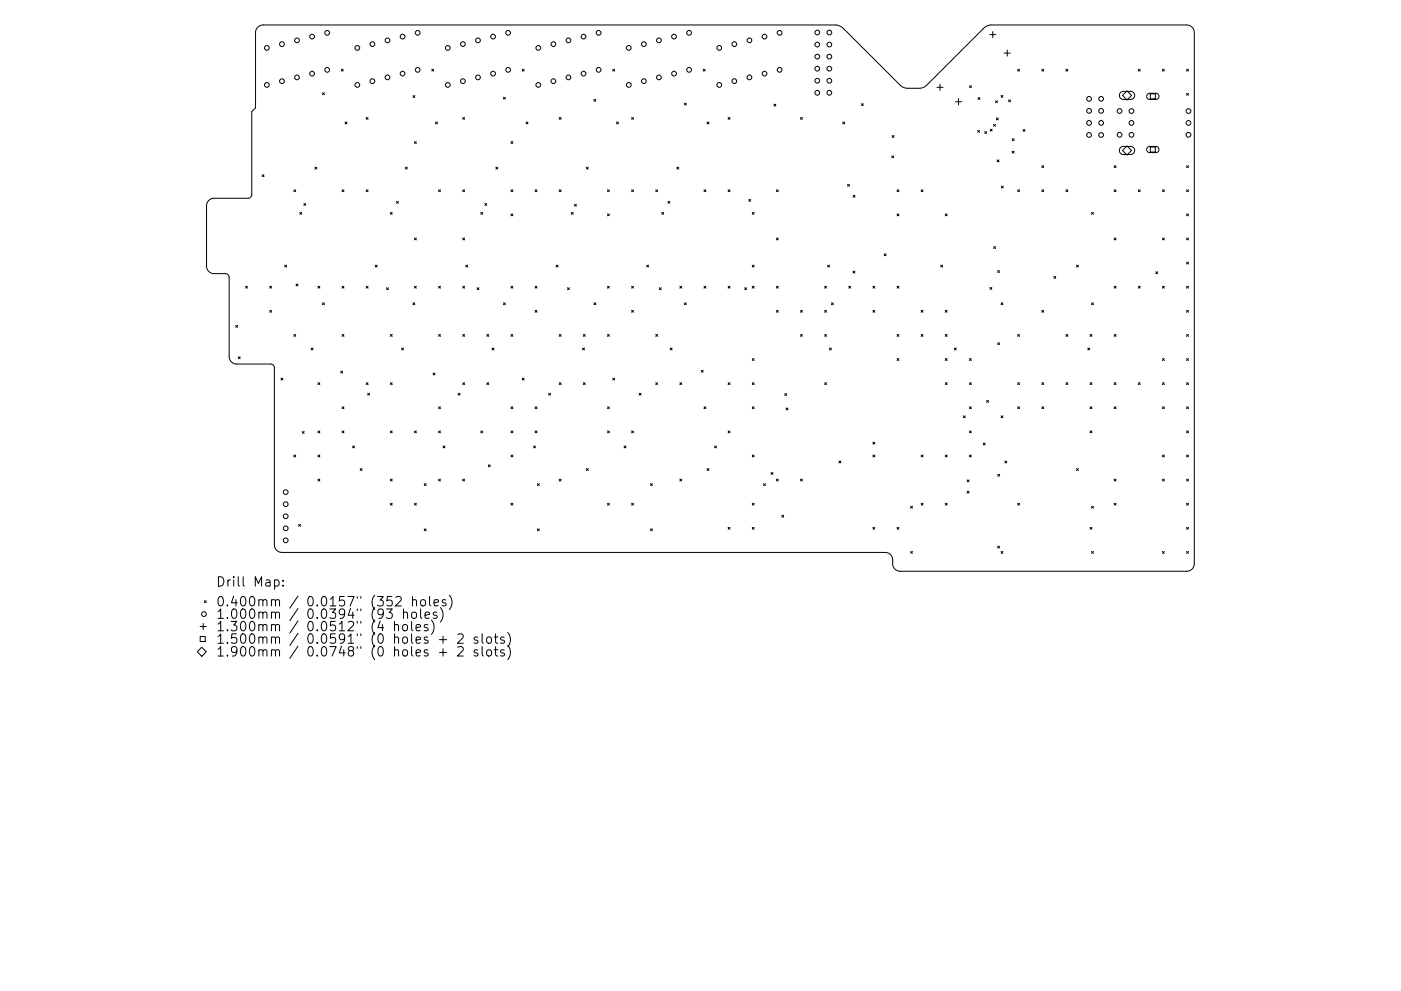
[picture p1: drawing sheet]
<svg xmlns="http://www.w3.org/2000/svg" width="297mm" height="210mm" viewBox="0 0 297 210" stroke-linecap="round" stroke-linejoin="round" font-family="sans-serif">
<defs><g id="words">
<g font-size="2.8">
<text x="45.7" y="124.5">Drill Map:</text>
<text x="45.7" y="128.7">0.400mm / 0.0157&quot; (352 holes)</text>
<text x="45.7" y="131.3">1.000mm / 0.0394&quot; (93 holes)</text>
<text x="45.7" y="133.9">1.300mm / 0.0512&quot; (4 holes)</text>
<text x="45.7" y="136.6">1.500mm / 0.0591&quot; (0 holes + 2 slots)</text>
<text x="45.7" y="139.3">1.900mm / 0.0748&quot; (0 holes + 2 slots)</text>
</g>
</g></defs>
<g fill="none" stroke="#000" stroke-width=".21">
<path d="M54.6 5.8l.5-.4 .7-.1h121.5l.8 .2 .8 .6 12.1 12.1 1.1 .5h2.8l.7-.1 .8-.5 12.1-12.1 1.1-.6 42-.1a1.6 1.6 0 0 1 1.6 1.6v112.7a1.6 1.6 0 0 1-1.6 1.6h-60.7a1.6 1.6 0 0 1-1.6-1.6v-.8a1.6 1.6 0 0 0-1.6-1.6h-127.9a1.6 1.6 0 0 1-1.6-1.6v-37.6a.8 .8 0 0 0-.8-.8h-7.2a1.6 1.6 0 0 1-1.6-1.6v-16.7a.8 .8 0 0 0-.8-.8h-2.4a1.6 1.6 0 0 1-1.6-1.6v-12.8a1.6 1.6 0 0 1 1.6-1.6h7.2a.8 .8 0 0 0 .8-.8v-17.6l.8-.8v-16l.1-.7zM68.4 19.7l.4 .4M68.8 19.7l-.4 .4M72.4 14.7l.4 .4M72.8 14.7l-.4 .4M91.5 14.7l.4 .4M91.9 14.7l-.4 .4M110.7 14.7l.4 .4M111.1 14.7l-.4 .4M129.9 14.7l.4 .4M130.3 14.7l-.4 .4M149.1 14.7l.4 .4"/>
<path d="M149.5 14.7l-.4 .4M198.7 18.5h1.3M199.3 17.9v1.3M205.6 18.2l.4 .4M206 18.2l-.4 .4M209.8 7.3h1.3M210.5 6.7v1.3M212.9 11.3h1.3M213.5 10.6v1.3M215.8 14.7l.4 .4M216.2 14.7l-.4 .4M220.9 14.7l.4 .4"/>
<path d="M221.3 14.7l-.4 .4M226 14.7l.4 .4M226.4 14.7l-.4 .4M237.6 19.6l.5-.2h1.6a.86 .86 0 0 1 .9 .8 .86 .86 0 0 1-.9 .9h-1.5a.86 .86 0 0 1-.8-.5 .86 .86 0 0 1 .2-1zM241.3 14.7l.4 .4M241.7 14.7l-.4 .4M243.3 20l.4-.2h1.5l.4 .3 .1 .5-.5 .5h-1.6l-.5-.5zM243.9 19.9h1.1v1.1h-1.1zM246.5 14.7l.4 .4M246.9 14.7l-.4 .4M251.6 19.8l.4 .4M251.6 14.7l.4 .4"/>
<path d="M252 14.7l-.4 .4M252 19.8l-.4 .4M55.6 37.1l.4 .4M56 37.1l-.4 .4M66.8 35.5l.4 .4M67.2 35.5l-.4 .4M73.2 25.9l.4 .4M73.6 25.9l-.4 .4M77.6 24.9l.4 .4M78 24.9l-.4 .4M86 35.5l.4 .4M86.4 35.5l-.4 .4"/>
<path d="M87.6 20.3l.4 .4M87.9 30l.4 .4M88 20.3l-.4 .4M88.3 30l-.4 .4M92.3 25.9l.4 .4M92.7 25.9l-.4 .4M98.1 24.9l.4 .4M98.5 24.9l-.4 .4M105.1 35.5l.4 .4M105.5 35.5l-.4 .4M106.7 20.6l.4 .4M107.1 20.6l-.4 .4"/>
<path d="M108.3 30l.4 .4M108.7 30l-.4 .4M111.5 25.9l.4 .4M111.9 25.9l-.4 .4M118.6 24.9l.4 .4M119 24.9l-.4 .4M124.3 35.5l.4 .4M124.7 35.5l-.4 .4M125.9 21.1l.4 .4M126.3 21.1l-.4 .4M130.7 25.9l.4 .4M131.1 25.9l-.4 .4"/>
<path d="M133.9 24.9l.4 .4M134.3 24.9l-.4 .4M143.5 35.5l.4 .4M143.9 35.5l-.4 .4M145.1 21.9l.4 .4M145.5 21.9l-.4 .4M149.9 25.9l.4 .4M150.3 25.9l-.4 .4M154.4 24.9l.4 .4M154.8 24.9l-.4 .4M164.1 22.1l.4 .4M164.5 22.1l-.4 .4"/>
<path d="M169.7 24.9l.4 .4M170.1 24.9l-.4 .4M178.7 25.9l.4 .4M179.1 25.9l-.4 .4M179.7 39.1l.4 .4M180.1 39.1l-.4 .4M182.6 22l.4 .4M183 22l-.4 .4M189.1 33.1l.4 .4M189.2 28.8l.4 .4M189.5 33.1l-.4 .4M189.6 28.8l-.4 .4"/>
<path d="M202.6 21.6h1.3M203.2 20.9v1.3M207.3 27.7l.4 .4M207.4 20.7l.4 .4M207.7 27.7l-.4 .4M207.8 20.7l-.4 .4M208.8 27.9l.4 .4M209.2 27.9l-.4 .4M209.9 27.4l.5 .4M210.4 27.4l-.5 .4M210.6 26.4l.5 .4M211.1 26.4l-.5 .4"/>
<path d="M211.1 21.4l.4 .4M211.2 25l.5 .4M211.4 33.9l.4 .4M211.5 21.4l-.4 .4M211.7 25l-.5 .4M211.8 33.9l-.4 .4M212.2 20.2l.4 .4M212.3 39.5l.4 .4M212.6 20.2l-.4 .4M212.7 39.5l-.4 .4M213.8 21.2l.4 .4M214.2 21.2l-.4 .4"/>
<path d="M214.6 29.4l.4 .4M214.6 32.1l.4 .4M215 29.4l-.4 .4M215 32.1l-.4 .4M216.9 27.5l.4 .4M217.3 27.5l-.4 .4M220.9 35.2l.4 .4M221.3 35.2l-.4 .4M236.2 35.2l.4 .4M236.6 35.2l-.4 .4M237.6 31.3l.5-.2h1.6a.86 .86 0 0 1 .9 .8 .86 .86 0 0 1-.9 .9h-1.5a.86 .86 0 0 1-.8-.6 .86 .86 0 0 1 .2-.9zM238 20.2l.9-.9 1 .9-1 1z"/>
<path d="M238 31.9l.9-.9 1 .9-1 1zM243.3 31.3l.4-.2h1.5l.4 .3 .1 .5-.5 .5h-1.6l-.5-.5zM243.9 31.2h1.1v1.1h-1.1zM251.6 35.2l.4 .4M252 35.2l-.4 .4M60.4 56.3l.4 .4M60.8 56.3l-.4 .4M62.3 40.3l.4 .4M62.7 40.3l-.4 .4M63.6 45.1l.4 .4M64 45.1l-.4 .4M64.4 43.2l.4 .4"/>
<path d="M64.8 43.2l-.4 .4M72.5 40.3l.4 .4M72.9 40.3l-.4 .4M77.6 40.3l.4 .4M78 40.3l-.4 .4M79.6 56.3l.4 .4M80 56.3l-.4 .4M82.8 45.1l.4 .4M83.2 45.1l-.4 .4M84.1 42.7l.4 .4M84.5 42.7l-.4 .4M87.9 50.5l.4 .4"/>
<path d="M88.3 50.5l-.4 .4M93 40.3l.4 .4M93.4 40.3l-.4 .4M98.1 40.3l.4 .4M98.1 50.5l.4 .4M98.5 50.5l-.4 .4M98.5 40.3l-.4 .4M98.7 56.3l.4 .4M99.1 56.3l-.4 .4M101.9 45.1l.4 .4M102.3 45.1l-.4 .4M102.8 43.2l.4 .4"/>
<path d="M103.2 43.2l-.4 .4M108.3 40.3l.4 .4M108.3 45.4l.4 .4M108.7 40.3l-.4 .4M108.7 45.4l-.4 .4M113.4 40.3l.5 .4M113.9 40.3l-.5 .4M117.9 56.3l.4 .4M118.3 56.3l-.4 .4M118.6 40.3l.4 .4M119 40.3l-.4 .4M121.1 45.1l.4 .4"/>
<path d="M121.5 45.1l-.4 .4M121.8 43.3l.4 .5M122.2 43.3l-.4 .5M128.8 40.3l.4 .4M128.8 45.4l.4 .4M129.2 40.3l-.4 .4M129.2 45.4l-.4 .4M133.9 40.3l.4 .4M134.3 40.3l-.4 .4M137.1 56.3l.4 .4M137.5 56.3l-.4 .4M139 40.3l.4 .4"/>
<path d="M139.4 40.3l-.4 .4M140.3 45.1l.4 .4M140.7 45.1l-.4 .4M141.6 42.7l.4 .4M142 42.7l-.4 .4M149.3 40.3l.4 .4M149.7 40.3l-.4 .4M154.4 40.3l.4 .4M154.8 40.3l-.4 .4M158.8 42.3l.4 .4M159.2 42.3l-.4 .4M159.5 45.1l.4 .4"/>
<path d="M159.5 56.3l.4 .4M159.9 45.1l-.4 .4M159.9 56.3l-.4 .4M164.6 40.3l.4 .4M164.6 50.5l.4 .4M165 40.3l-.4 .4M165 50.5l-.4 .4M175.5 56.3l.4 .4M175.9 56.3l-.4 .4M180.8 57.5l.5 .4M180.9 41.4l.4 .4M181.3 57.5l-.5 .4"/>
<path d="M181.3 41.4l-.4 .4M187.5 53.9l.4 .4M187.9 53.9l-.4 .4M190.2 40.3l.4 .4M190.2 45.4l.4 .4M190.6 45.4l-.4 .4M190.6 40.3l-.4 .4M195.3 40.3l.4 .4M195.7 40.3l-.4 .4M199.5 56.3l.4 .4M199.9 56.3l-.4 .4M200.4 45.4l.4 .4"/>
<path d="M200.8 45.4l-.4 .4M210.7 52.3l.4 .4M211.1 52.3l-.4 .4M211.5 57.4l.4 .4M211.9 57.4l-.4 .4M215.8 40.3l.4 .4M216.2 40.3l-.4 .4M220.9 40.3l.4 .4M221.3 40.3l-.4 .4M223.4 58.7l.4 .4M223.8 58.7l-.4 .4M226 40.3l.4 .4"/>
<path d="M226.4 40.3l-.4 .4M228.2 56.3l.4 .4M228.6 56.3l-.4 .4M231.4 45.1l.4 .4M231.8 45.1l-.4 .4M236.2 40.3l.4 .4M236.2 50.5l.4 .4M236.6 40.3l-.4 .4M236.6 50.5l-.4 .4M241.3 40.3l.4 .4M241.7 40.3l-.4 .4M245.1 57.7l.4 .4"/>
<path d="M245.5 57.7l-.4 .4M246.5 50.5l.4 .4M246.5 40.3l.4 .4M246.9 50.5l-.4 .4M246.9 40.3l-.4 .4M251.6 50.5l.4 .4M251.6 45.4l.4 .4M251.6 40.3l.4 .4M251.6 55.6l.4 .4M252 45.4l-.4 .4M252 40.3l-.4 .4M252 55.6l-.4 .4"/>
<path d="M252 50.5l-.4 .4M50 69l.4 .4M50.4 69l-.4 .4M50.5 75.7l.4 .4M50.9 75.7l-.4 .4M52.1 60.7l.4 .4M52.5 60.7l-.4 .4M57.2 65.8l.4 .4M57.2 60.7l.4 .4M57.6 60.7l-.4 .4M57.6 65.8l-.4 .4M62.3 71l.4 .4"/>
<path d="M62.7 71l-.4 .4M62.8 60.3l.4 .4M63.2 60.3l-.4 .4M66 73.8l.4 .4M66.4 73.8l-.4 .4M67.4 60.7l.4 .4M67.8 60.7l-.4 .4M68.4 64.2l.4 .5M68.8 64.2l-.4 .5M72.2 78.8l.4 .4M72.5 60.7l.4 .4M72.5 71l.4 .4"/>
<path d="M72.6 78.8l-.4 .4M72.9 60.7l-.4 .4M72.9 71l-.4 .4M77.6 60.7l.4 .4M78 60.7l-.4 .4M82 61.1l.4 .4M82.4 61.1l-.4 .4M82.8 71l.4 .4M83.2 71l-.4 .4M85.2 73.8l.4 .4M85.6 73.8l-.4 .4M87.6 64.2l.4 .5"/>
<path d="M87.9 60.7l.4 .4M88 64.2l-.4 .5M88.3 60.7l-.4 .4M91.8 79.2l.4 .4M92.2 79.2l-.4 .4M93 60.7l.4 .4M93 71l.4 .4M93.4 60.7l-.4 .4M93.4 71l-.4 .4M98.1 60.7l.4 .4M98.1 71l.4 .4M98.5 60.7l-.4 .4"/>
<path d="M98.5 71l-.4 .4M101.1 61.1l.4 .4M101.5 61.1l-.4 .4M103.2 71l.4 .4M103.6 71l-.4 .4M104.3 73.8l.4 .4M104.7 73.8l-.4 .4M106.7 64.2l.4 .5M107.1 64.2l-.4 .5M108.3 60.7l.4 .4M108.3 71l.4 .4M108.7 60.7l-.4 .4"/>
<path d="M108.7 71l-.4 .4M113.4 65.8l.5 .4M113.4 60.7l.5 .4M113.9 60.7l-.5 .4M113.9 65.8l-.5 .4M118.6 71l.4 .4M119 71l-.4 .4M120.3 61.1l.4 .4M120.7 61.1l-.4 .4M123.5 73.8l.4 .4M123.7 71l.4 .4M123.9 73.8l-.4 .4"/>
<path d="M124.1 71l-.4 .4M125.9 64.2l.4 .5M126.3 64.2l-.4 .5M128.8 71l.4 .4M128.8 60.7l.4 .4M129.2 60.7l-.4 .4M129.2 71l-.4 .4M133.9 60.7l.4 .4M133.9 65.8l.4 .4M134.3 60.7l-.4 .4M134.3 65.8l-.4 .4M139 71l.4 .4"/>
<path d="M139.4 71l-.4 .4M139.8 61.1l.4 .4M140.2 61.1l-.4 .4M142.1 73.8l.4 .4M142.5 73.8l-.4 .4M144.1 60.7l.4 .4M144.5 60.7l-.4 .4M145.1 64.2l.4 .5M145.5 64.2l-.4 .5M148.7 78.6l.4 .4M149.1 78.6l-.4 .4M149.3 60.7l.4 .4"/>
<path d="M149.7 60.7l-.4 .4M154.4 60.7l.4 .4M154.8 60.7l-.4 .4M157.9 61.1l.4 .4M158.3 61.1l-.4 .4M159.5 60.7l.4 .4M159.5 76.1l.4 .4M159.9 60.7l-.4 .4M159.9 76.1l-.4 .4M164.6 65.8l.4 .4M164.6 60.7l.4 .4M165 60.7l-.4 .4"/>
<path d="M165 65.8l-.4 .4M169.7 71l.4 .4M169.7 65.8l.4 .4M170.1 65.8l-.4 .4M170.1 71l-.4 .4M174.8 60.7l.4 .4M174.8 71l.4 .4M174.8 65.8l.4 .4M175.2 60.7l-.4 .4M175.2 65.8l-.4 .4M175.2 71l-.4 .4M175.9 73.8l.4 .4"/>
<path d="M176.3 73.8l-.4 .4M176.3 64.2l.4 .5M176.7 64.2l-.4 .5M180 60.7l.4 .4M180.4 60.7l-.4 .4M185.1 65.8l.4 .4M185.1 60.7l.4 .4M185.5 60.7l-.4 .4M185.5 65.8l-.4 .4M190.2 71l.4 .4M190.2 60.7l.4 .4M190.2 76.1l.4 .4"/>
<path d="M190.6 76.1l-.4 .4M190.6 60.7l-.4 .4M190.6 71l-.4 .4M195.3 71l.4 .4M195.3 65.8l.4 .4M195.7 71l-.4 .4M195.7 65.8l-.4 .4M200.4 65.8l.4 .4M200.4 76.1l.4 .4M200.4 71l.4 .4M200.8 65.8l-.4 .4M200.8 71l-.4 .4"/>
<path d="M200.8 76.1l-.4 .4M202.3 73.8l.4 .4M202.7 73.8l-.4 .4M205.5 76.1l.4 .4M205.9 76.1l-.4 .4M209.9 61l.4 .4M210.3 61l-.4 .4M211.5 72.7l.4 .4M211.9 72.7l-.4 .4M212.2 64.2l.4 .5M212.6 64.2l-.4 .5M215.8 71l.4 .4"/>
<path d="M216.2 71l-.4 .4M220.9 65.8l.4 .4M221.3 65.8l-.4 .4M226 71l.4 .4M226.4 71l-.4 .4M230.6 73.8l.4 .4M231 73.8l-.4 .4M231.1 71l.4 .4M231.4 64.2l.4 .5M231.5 71l-.4 .4M231.8 64.2l-.4 .5M236.2 60.7l.4 .4"/>
<path d="M236.2 71l.4 .4M236.6 60.7l-.4 .4M236.6 71l-.4 .4M241.3 60.7l.4 .4M241.7 60.7l-.4 .4M246.5 60.7l.4 .4M246.5 76.1l.4 .4M246.9 60.7l-.4 .4M246.9 76.1l-.4 .4M251.6 65.8l.4 .4M251.6 60.7l.4 .4M251.6 71l.4 .4"/>
<path d="M251.6 76.1l.4 .4M252 76.1l-.4 .4M252 60.7l-.4 .4M252 65.8l-.4 .4M252 71l-.4 .4M59.6 80.2l.4 .4M60 80.2l-.4 .4M62.3 96.5l.4 .4M62.7 96.5l-.4 .4M64.1 91.6l.4 .4M64.5 91.6l-.4 .4M67.4 81.2l.4 .4"/>
<path d="M67.4 91.4l.4 .4M67.4 96.5l.4 .4M67.8 91.4l-.4 .4M67.8 81.2l-.4 .4M67.8 96.5l-.4 .4M72.5 86.3l.4 .4M72.5 91.4l.4 .4M72.9 86.3l-.4 .4M72.9 91.4l-.4 .4M74.8 94.6l.4 .4M75.2 94.6l-.4 .4M76.4 99.4l.4 .4"/>
<path d="M76.8 99.4l-.4 .4M77.6 81.2l.4 .4M78 83.4l.4 .4M78 81.2l-.4 .4M78.4 83.4l-.4 .4M82.8 81.2l.4 .4M82.8 91.4l.4 .4M83.2 81.2l-.4 .4M83.2 91.4l-.4 .4M87.9 91.4l.4 .4M88.3 91.4l-.4 .4M93 86.3l.4 .4"/>
<path d="M93 91.4l.4 .4M93.4 86.3l-.4 .4M93.4 91.4l-.4 .4M93.9 94.6l.4 .4M94.3 94.6l-.4 .4M97.1 83.4l.4 .4M97.5 83.4l-.4 .4M98.1 81.2l.4 .4M98.5 81.2l-.4 .4M101.9 91.4l.4 .4M102.3 91.4l-.4 .4M103.2 81.2l.4 .4"/>
<path d="M103.5 98.6l.4 .4M103.6 81.2l-.4 .4M103.9 98.6l-.4 .4M108.3 91.4l.4 .4M108.3 86.3l.4 .4M108.3 96.5l.4 .4M108.7 86.3l-.4 .4M108.7 91.4l-.4 .4M108.7 96.5l-.4 .4M110.7 80.2l.4 .4M111.1 80.2l-.4 .4M113.1 94.6l.4 .4"/>
<path d="M113.4 91.4l.5 .4M113.4 86.3l.5 .4M113.5 94.6l-.4 .4M113.9 86.3l-.5 .4M113.9 91.4l-.5 .4M116.3 83.4l.4 .4M116.7 83.4l-.4 .4M118.6 81.2l.4 .4M119 81.2l-.4 .4M123.7 81.2l.4 .4M124.1 81.2l-.4 .4M124.3 99.4l.4 .4"/>
<path d="M124.7 99.4l-.4 .4M128.8 86.3l.4 .4M128.8 91.4l.4 .4M129.2 86.3l-.4 .4M129.2 91.4l-.4 .4M129.9 80.2l.4 .4M130.3 80.2l-.4 .4M132.3 94.6l.4 .4M132.7 94.6l-.4 .4M133.9 91.4l.4 .4M134.3 91.4l-.4 .4M135.5 83.4l.4 .4"/>
<path d="M135.9 83.4l-.4 .4M139 81.2l.4 .4M139.4 81.2l-.4 .4M144.1 81.2l.4 .4M144.5 81.2l-.4 .4M149.3 86.3l.4 .4M149.7 86.3l-.4 .4M149.9 99.4l.4 .4M150.3 99.4l-.4 .4M151.5 94.6l.4 .4M151.9 94.6l-.4 .4M154.4 91.4l.4 .4"/>
<path d="M154.4 81.2l.4 .4M154.8 81.2l-.4 .4M154.8 91.4l-.4 .4M159.5 96.5l.4 .4M159.5 86.3l.4 .4M159.5 81.2l.4 .4M159.9 81.2l-.4 .4M159.9 86.3l-.4 .4M159.9 96.5l-.4 .4M166.4 83.5l.4 .4M166.7 86.6l.4 .4M166.8 83.5l-.4 .4"/>
<path d="M167.1 86.6l-.4 .4M174.8 81.2l.4 .4M175.2 81.2l-.4 .4M177.9 97.8l.4 .4M178.3 97.8l-.4 .4M185.1 93.8l.4 .4M185.1 96.5l.4 .4M185.5 93.8l-.4 .4M185.5 96.5l-.4 .4M195.3 96.5l.4 .4M195.7 96.5l-.4 .4M200.4 81.2l.4 .4"/>
<path d="M200.4 96.5l.4 .4M200.8 81.2l-.4 .4M200.8 96.5l-.4 .4M204.3 88.2l.4 .4M204.7 88.2l-.4 .4M205.5 91.4l.4 .4M205.5 86.3l.4 .4M205.5 81.2l.4 .4M205.5 96.5l.4 .4M205.9 91.4l-.4 .4M205.9 96.5l-.4 .4M205.9 86.3l-.4 .4"/>
<path d="M205.9 81.2l-.4 .4M208.5 94l.4 .4M208.9 94l-.4 .4M209.2 85l.4 .4M209.6 85l-.4 .4M212.2 88.2l.4 .4M212.6 88.2l-.4 .4M213 97.8l.4 .4M213.4 97.8l-.4 .4M215.8 81.2l.4 .4M215.8 86.3l.4 .4M216.2 81.2l-.4 .4"/>
<path d="M216.2 86.3l-.4 .4M220.9 81.2l.4 .4M220.9 86.3l.4 .4M221.3 86.3l-.4 .4M221.3 81.2l-.4 .4M226 81.2l.4 .4M226.4 81.2l-.4 .4M228.2 99.4l.4 .4M228.6 99.4l-.4 .4M231.1 86.3l.4 .4M231.1 81.2l.4 .4M231.1 91.4l.4 .4"/>
<path d="M231.5 81.2l-.4 .4M231.5 86.3l-.4 .4M231.5 91.4l-.4 .4M236.2 86.3l.4 .4M236.2 81.2l.4 .4M236.6 81.2l-.4 .4M236.6 86.3l-.4 .4M241.3 81.2l.4 .4M241.7 81.2l-.4 .4M246.5 96.5l.4 .4M246.5 81.2l.4 .4M246.5 86.3l.4 .4"/>
<path d="M246.9 81.2l-.4 .4M246.9 86.3l-.4 .4M246.9 96.5l-.4 .4M251.6 96.5l.4 .4M251.6 91.4l.4 .4M251.6 81.2l.4 .4M251.6 86.3l.4 .4M252 86.3l-.4 .4M252 81.2l-.4 .4M252 91.4l-.4 .4M252 96.5l-.4 .4M63.3 111.2l.4 .5"/>
<path d="M63.7 111.2l-.4 .5M67.4 101.7l.4 .4M67.8 101.7l-.4 .4M82.8 101.7l.4 .4M82.8 106.8l.4 .4M83.2 101.7l-.4 .4M83.2 106.8l-.4 .4M87.9 106.8l.4 .4M88.3 106.8l-.4 .4M89.9 102.6l.5 .4M89.9 112.2l.5 .4M90.4 102.6l-.5 .4"/>
<path d="M90.4 112.2l-.5 .4M93 101.7l.4 .4M93.4 101.7l-.4 .4M98.1 101.7l.4 .4M98.5 101.7l-.4 .4M108.3 106.8l.4 .4M108.7 106.8l-.4 .4M113.9 102.6l.4 .4M113.9 112.2l.4 .4M114.3 102.6l-.4 .4M114.3 112.2l-.4 .4M118.6 101.7l.4 .4"/>
<path d="M119 101.7l-.4 .4M128.8 106.8l.4 .4M129.2 106.8l-.4 .4M133.9 106.8l.4 .4M134.3 106.8l-.4 .4M137.9 102.6l.4 .4M137.9 112.2l.4 .4M138.3 102.6l-.4 .4M138.3 112.2l-.4 .4M144.1 101.7l.4 .4M144.5 101.7l-.4 .4M154.4 111.9l.4 .4"/>
<path d="M154.8 111.9l-.4 .4M159.5 106.8l.4 .4M159.5 111.9l.4 .4M159.9 106.8l-.4 .4M159.9 111.9l-.4 .4M161.9 102.6l.4 .4M162.3 102.6l-.4 .4M163.5 100.2l.4 .4M163.9 100.2l-.4 .4M164.6 101.7l.4 .4M165 101.7l-.4 .4M165.8 109.3l.4 .4"/>
<path d="M166.2 109.3l-.4 .4M169.7 101.7l.4 .4M170.1 101.7l-.4 .4M185.1 111.9l.4 .4M185.5 111.9l-.4 .4M190.2 111.9l.4 .4M190.6 111.9l-.4 .4M193.1 107.4l.4 .4M193.1 117l.4 .4M193.5 107.4l-.4 .4M193.5 117l-.4 .4M195.3 106.8l.4 .4"/>
<path d="M195.7 106.8l-.4 .4M200.4 106.8l.4 .4M200.8 106.8l-.4 .4M205.1 101.8l.4 .4M205.1 104.2l.4 .4M205.5 101.8l-.4 .4M205.5 104.2l-.4 .4M211.5 115.9l.4 .4M211.5 100.6l.4 .4M211.9 115.9l-.4 .4M211.9 100.6l-.4 .4M212.2 117l.4 .4"/>
<path d="M212.6 117l-.4 .4M215.8 106.8l.4 .4M216.2 106.8l-.4 .4M231.1 111.9l.4 .4M231.4 107.4l.4 .4M231.4 117l.4 .4M231.5 111.9l-.4 .4M231.8 107.4l-.4 .4M231.8 117l-.4 .4M236.2 106.8l.4 .4M236.2 101.7l.4 .4M236.6 106.8l-.4 .4"/>
<path d="M236.6 101.7l-.4 .4M246.5 101.7l.4 .4M246.5 117l.4 .4M246.9 101.7l-.4 .4M246.9 117l-.4 .4M251.6 111.9l.4 .4M251.6 106.8l.4 .4M251.6 101.7l.4 .4M251.6 117l.4 .4M252 111.9l-.4 .4M252 101.7l-.4 .4M252 106.8l-.4 .4"/>
<path d="M252 117l-.4 .4M41.8 138.3l1-1 .9 1-.9 .9zM42.4 132.9h1.3M42.4 135h1.1v1.1h-1.1zM43.1 132.3v1.3M43.3 127.5l.4 .4M43.7 127.5l-.4 .4M58.2 123.1l.6-.1 .4 .4v.6l-.2 .3h-.8M60 124.2v.2M60 123.1v.2M81.9 129.2h1.3l-.7 .8a.54 .54 0 0 1 .7 .3v.5l-.2 .3-.8 .1-.3-.2M83.6 132.7a.5 .5 0 0 1 .9 .1v1"/>
<path d="M83.6 131.8v2M83.9 126.7l.3-.1 .7 .1a.54 .54 0 0 1 .1 .7l-1.2 1.2h1.3M85.5 132.7a.54 .54 0 0 1 .5-.2 .54 .54 0 0 1 .4 .4v.6a.54 .54 0 0 1-.5 .4 .54 .54 0 0 1-.5-.4zM85.6 130.1a.5 .5 0 0 1 .8 0v1.1M85.6 129.2v2M87.3 131.8v1.8l.3 .2M87.4 130.1a.54 .54 0 0 1 .5-.2 .54 .54 0 0 1 .4 .3v.6a.54 .54 0 0 1-.5 .4 .54 .54 0 0 1-.5-.4zM87.5 127.4l.2-.2 .5 .1 .1 1.3M87.5 126.6v2M88.2 133.2l1-.2-.1-.4-.6-.1-.3 .3 .1 .9h.8M89.2 129.2v1.7l.3 .3M89.3 127.4l.3-.2a.54 .54 0 0 1 .6 .4v.6a.54 .54 0 0 1-.5 .4 .54 .54 0 0 1-.5-.4z"/>
<path d="M90.1 130.5l1-.2-.1-.3-.6-.1-.3 .2 .1 1h.8M90.7 132.6l-.5-.1-.3 .3 .1 .3 .7 .2v.4h-.8M91.1 126.6v1.7l.3 .3M91.5 131.6a2.29 2.29 0 0 1 0 3M92 127.9l1-.2-.1-.4-.6-.1-.3 .3 .1 1h.8M92.6 130l-.5-.1-.3 .2 .1 .3 .7 .2v.5h-.8M93.2 135.7h1.5M93.2 138.4h1.5M93.4 128.9a2.29 2.29 0 0 1 0 3.1M93.9 135v1.5M93.9 137.7v1.5M94.5 127.3l-.5-.1-.3 .3 .1 .3 .7 .2v.5h-.8"/>
<path d="M95.3 126.3a2.29 2.29 0 0 1 0 3M97.1 134.7l.3-.2 .6 .1a.54 .54 0 0 1 .1 .7l-1.1 1.2h1.2M97.1 137.4l.3-.2 .6 .1a.54 .54 0 0 1 .1 .7l-1.1 1.2h1.2M101.3 135.2l-.5-.1-.3 .3 .1 .3 .7 .2v.5h-.8M101.3 137.9h-.5l-.3 .2 .1 .3 .7 .2v.5h-.8M102.2 134.5v1.7l.3 .3M102.2 137.2v1.7l.3 .3M103.3 135.3a.54 .54 0 0 1 .5-.2 .54 .54 0 0 1 .4 .4v.6a.54 .54 0 0 1-.5 .4 .54 .54 0 0 1-.5-.4zM103.4 137.9h.2a.54 .54 0 0 1 .6 .3v.6a.54 .54 0 0 1-.5 .4 .54 .54 0 0 1-.5-.4v-.6zM104.8 135.1h.8M104.8 137.9h.8M105.1 134.5v1.7l.1 .2 .4 .1"/>
<path d="M105.1 137.2v1.7l.1 .2 .4 .1M106.9 135.2l-.5-.1-.3 .3 .1 .3 .7 .2v.5h-.8M106.9 137.9h-.5l-.3 .2 .1 .3 .7 .2v.5h-.8M107.6 134.2a2.29 2.29 0 0 1 0 3M107.6 136.9a2.29 2.29 0 0 1 0 3"/>
<circle cx="56.6" cy="18" r=".5"/>
<circle cx="56.6" cy="10.2" r=".5"/>
<circle cx="59.8" cy="17.2" r=".5"/>
<circle cx="59.8" cy="9.4" r=".5"/>
<circle cx="63" cy="16.4" r=".5"/>
<circle cx="63" cy="8.6" r=".5"/>
<circle cx="66.2" cy="15.6" r=".5"/>
<circle cx="66.2" cy="7.8" r=".5"/>
<circle cx="69.4" cy="14.8" r=".5"/>
<circle cx="69.4" cy="7" r=".5"/>
<circle cx="75.8" cy="18" r=".5"/>
<circle cx="75.8" cy="10.2" r=".5"/>
<circle cx="79" cy="17.2" r=".5"/>
<circle cx="79" cy="9.4" r=".5"/>
<circle cx="82.2" cy="16.4" r=".5"/>
<circle cx="82.2" cy="8.6" r=".5"/>
<circle cx="85.4" cy="15.6" r=".5"/>
<circle cx="85.4" cy="7.8" r=".5"/>
<circle cx="88.6" cy="14.8" r=".5"/>
<circle cx="88.6" cy="7" r=".5"/>
<circle cx="94.9" cy="18" r=".5"/>
<circle cx="94.9" cy="10.2" r=".5"/>
<circle cx="98.1" cy="17.2" r=".5"/>
<circle cx="98.1" cy="9.4" r=".5"/>
<circle cx="101.3" cy="16.4" r=".5"/>
<circle cx="101.3" cy="8.6" r=".5"/>
<circle cx="104.5" cy="15.6" r=".5"/>
<circle cx="104.5" cy="7.8" r=".5"/>
<circle cx="107.7" cy="14.8" r=".5"/>
<circle cx="107.7" cy="7" r=".5"/>
<circle cx="114.1" cy="18" r=".5"/>
<circle cx="114.1" cy="10.2" r=".5"/>
<circle cx="117.3" cy="17.2" r=".5"/>
<circle cx="117.3" cy="9.4" r=".5"/>
<circle cx="120.5" cy="16.4" r=".5"/>
<circle cx="120.5" cy="8.6" r=".5"/>
<circle cx="123.7" cy="15.6" r=".5"/>
<circle cx="123.7" cy="7.8" r=".5"/>
<circle cx="126.9" cy="14.8" r=".5"/>
<circle cx="126.9" cy="7" r=".5"/>
<circle cx="133.3" cy="18" r=".5"/>
<circle cx="133.3" cy="10.2" r=".5"/>
<circle cx="136.5" cy="17.2" r=".5"/>
<circle cx="136.5" cy="9.4" r=".5"/>
<circle cx="139.7" cy="16.4" r=".5"/>
<circle cx="139.7" cy="8.6" r=".5"/>
<circle cx="142.9" cy="15.6" r=".5"/>
<circle cx="142.9" cy="7.8" r=".5"/>
<circle cx="146.1" cy="14.8" r=".5"/>
<circle cx="146.1" cy="7" r=".5"/>
<circle cx="152.5" cy="18" r=".5"/>
<circle cx="152.5" cy="10.2" r=".5"/>
<circle cx="155.7" cy="17.2" r=".5"/>
<circle cx="155.7" cy="9.4" r=".5"/>
<circle cx="158.9" cy="16.4" r=".5"/>
<circle cx="158.9" cy="8.6" r=".5"/>
<circle cx="162.1" cy="15.6" r=".5"/>
<circle cx="162.1" cy="7.8" r=".5"/>
<circle cx="165.3" cy="14.8" r=".5"/>
<circle cx="165.3" cy="7" r=".5"/>
<circle cx="173.3" cy="19.7" r=".5"/>
<circle cx="173.3" cy="12" r=".5"/>
<circle cx="173.3" cy="14.6" r=".5"/>
<circle cx="173.3" cy="9.5" r=".5"/>
<circle cx="173.3" cy="17.1" r=".5"/>
<circle cx="173.3" cy="6.9" r=".5"/>
<circle cx="175.8" cy="19.7" r=".5"/>
<circle cx="175.8" cy="12" r=".5"/>
<circle cx="175.8" cy="14.6" r=".5"/>
<circle cx="175.8" cy="9.5" r=".5"/>
<circle cx="175.8" cy="17.1" r=".5"/>
<circle cx="175.8" cy="6.9" r=".5"/>
<circle cx="230.9" cy="26.1" r=".5"/>
<circle cx="230.9" cy="23.5" r=".5"/>
<circle cx="230.9" cy="28.6" r=".5"/>
<circle cx="230.9" cy="21" r=".5"/>
<circle cx="233.5" cy="26.1" r=".5"/>
<circle cx="233.5" cy="23.5" r=".5"/>
<circle cx="233.5" cy="28.6" r=".5"/>
<circle cx="233.5" cy="21" r=".5"/>
<circle cx="237.4" cy="23.6" r=".5"/>
<circle cx="237.4" cy="28.6" r=".5"/>
<circle cx="239.9" cy="26.1" r=".5"/>
<circle cx="239.9" cy="23.6" r=".5"/>
<circle cx="239.9" cy="28.6" r=".5"/>
<circle cx="252" cy="26.1" r=".5"/>
<circle cx="252" cy="23.6" r=".5"/>
<circle cx="252" cy="28.6" r=".5"/>
<circle cx="60.6" cy="104.4" r=".5"/>
<circle cx="60.6" cy="112.1" r=".5"/>
<circle cx="60.6" cy="114.6" r=".5"/>
<circle cx="60.6" cy="107" r=".5"/>
<circle cx="60.6" cy="109.5" r=".5"/>
<circle cx="43.2" cy="130.3" r=".5"/>
</g>
<use href="#words"/>
</svg>
